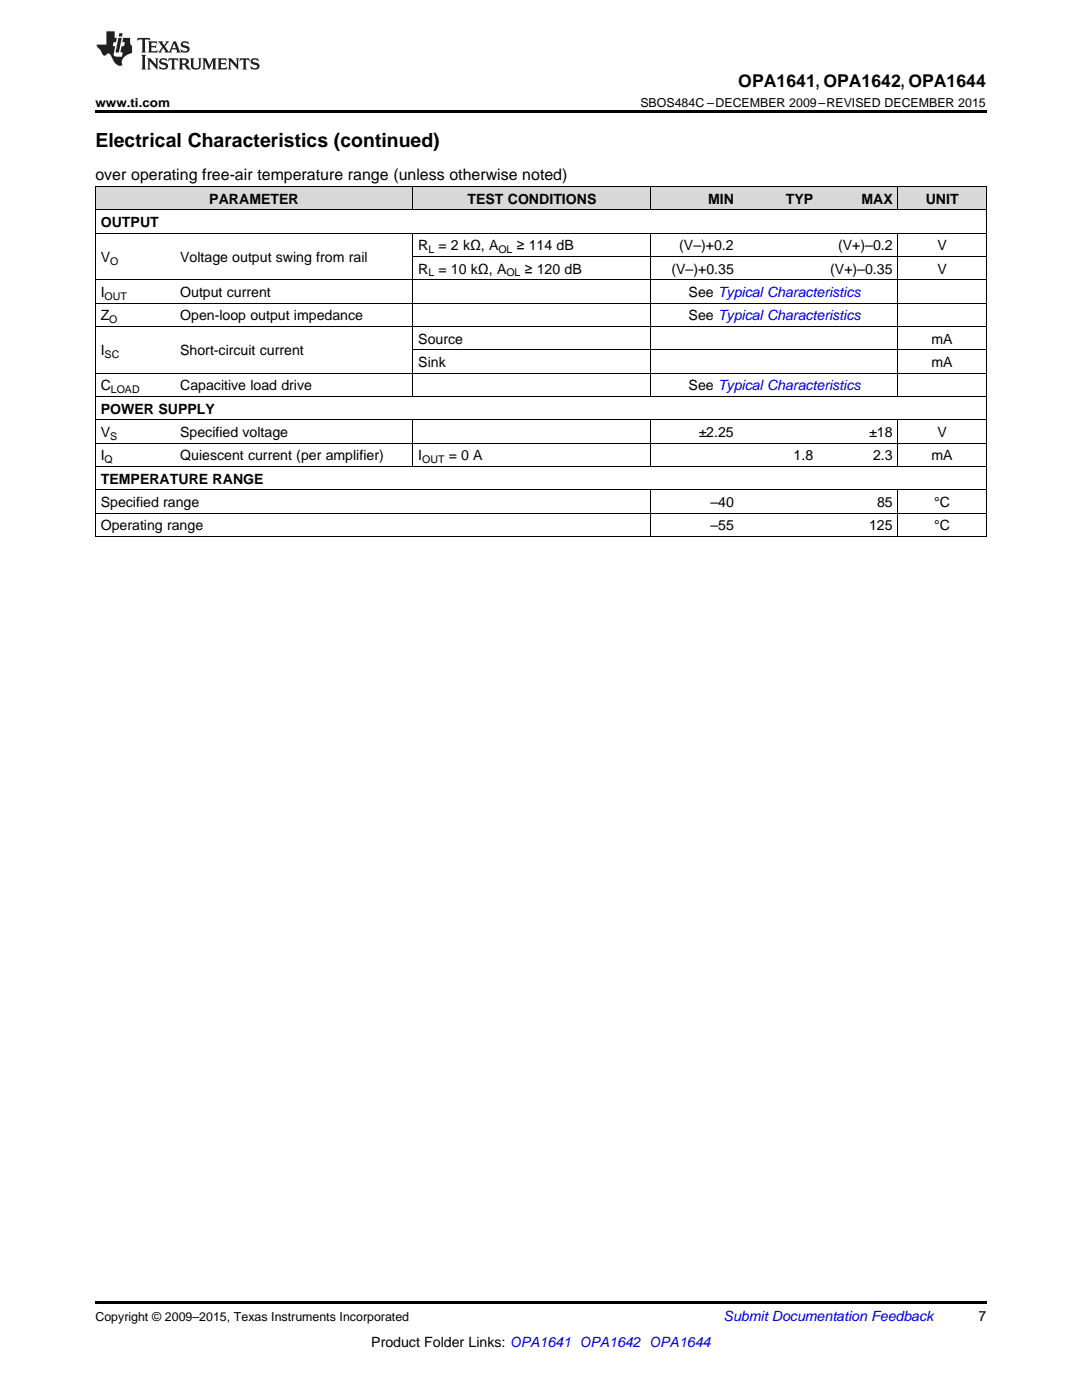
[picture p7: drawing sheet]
<svg xmlns="http://www.w3.org/2000/svg" width="216mm" height="279mm" viewBox="0 0 216 279" stroke-linecap="round" stroke-linejoin="round" font-family="sans-serif">
<defs><g id="words">
<text font-size="3.9" x="19" y="29.3">Electrical Characteristics (continued)</text>
<text font-size="3.5" x="147.3" y="17.3">OPA1641, OPA1642, OPA1644</text>
<text font-size="3.2" x="19" y="36">over operating free-air temperature range (unless otherwise noted)</text>
<g font-size="2.8">
<text x="41.8" y="40.6">PARAMETER</text>
<text x="93.3" y="40.6">TEST CONDITIONS</text>
<text x="141.3" y="40.6">MIN</text>
<text x="156.8" y="40.6">TYP</text>
<text x="171.9" y="40.6">MAX</text>
<text x="184.7" y="40.6">UNIT</text>
<text x="20.1" y="45.3">OUTPUT</text>
<text x="20.1" y="52.3">V</text>
<text x="35.9" y="52.3">Voltage output swing from rail</text>
<text x="83.5" y="50">R</text>
<text x="87.5" y="50">= 2 kΩ, A</text>
<text x="103.1" y="50">≥ 114 dB</text>
<text x="135.5" y="50">(V–)+0.2</text>
<text x="167.3" y="50">(V+)–0.2</text>
<text x="187" y="50">V</text>
<text x="20.1" y="59.3">I</text>
<text x="35.9" y="59.3">Output current</text>
<text x="83.5" y="54.6">R</text>
<text x="87.5" y="54.6">= 10 kΩ, A</text>
<text x="104.7" y="54.6">≥ 120 dB</text>
<text x="134" y="54.6">(V–)+0.35</text>
<text x="137.4" y="59.3">See Typical Characteristics</text>
<text x="165.7" y="54.6">(V+)–0.35</text>
<text x="187" y="54.6">V</text>
<text x="20.1" y="63.9">Z</text>
<text x="35.9" y="63.9">Open-loop output impedance</text>
<text x="137.4" y="63.9">See Typical Characteristics</text>
<text x="20.1" y="70.9">I</text>
<text x="35.9" y="70.9">Short-circuit current</text>
<text x="83.5" y="68.6">Source</text>
<text x="185.9" y="68.6">mA</text>
<text x="20.1" y="77.9">C</text>
<text x="35.9" y="77.9">Capacitive load drive</text>
<text x="83.5" y="73.2">Sink</text>
<text x="137.4" y="77.9">See Typical Characteristics</text>
<text x="185.9" y="73.2">mA</text>
<text x="20.1" y="82.5">POWER SUPPLY</text>
<text x="20.1" y="87.2">V</text>
<text x="35.9" y="87.2">Specified voltage</text>
<text x="139.4" y="87.2">±2.25</text>
<text x="173.5" y="87.2">±18</text>
<text x="187" y="87.2">V</text>
<text x="20.1" y="91.9">I</text>
<text x="35.9" y="91.9">Quiescent current (per amplifier)</text>
<text x="83.5" y="91.9">I</text>
<text x="89.5" y="91.9">= 0 A</text>
<text x="158.4" y="91.9">1.8</text>
<text x="174.2" y="91.9">2.3</text>
<text x="185.9" y="91.9">mA</text>
<text x="20.1" y="96.5">TEMPERATURE RANGE</text>
<text x="20.1" y="101.2">Specified range</text>
<text x="141.7" y="101.2">–40</text>
<text x="175" y="101.2">85</text>
<text x="186.4" y="101.2">°C</text>
<text x="20.1" y="105.8">Operating range</text>
<text x="141.7" y="105.8">–55</text>
<text x="173.4" y="105.8">125</text>
<text x="186.4" y="105.8">°C</text>
<text x="195.3" y="263.6">7</text>
<text x="74.1" y="268.9">Product Folder Links: OPA1641 OPA1642 OPA1644</text>
</g>
<text font-size="2.8" fill="#0000c8" x="144.4" y="263.6">Submit Documentation Feedback</text>
<g font-size="2.5">
<text x="19" y="21.4">www.ti.com</text>
<text x="127.8" y="21.4">SBOS484C –DECEMBER 2009–REVISED DECEMBER 2015</text>
<text x="19" y="263.6">Copyright © 2009–2015, Texas Instruments Incorporated</text>
</g>
<g font-size="2.1">
<text x="22" y="52.8">O</text>
<text x="85.5" y="50.5">L</text>
<text x="99.4" y="50.5">OL</text>
<text x="20.9" y="59.8">OUT</text>
<text x="85.5" y="55.2">L</text>
<text x="101" y="55.2">OL</text>
<text x="21.8" y="64.5">O</text>
<text x="20.9" y="71.5">SC</text>
<text x="22.1" y="78.5">LOAD</text>
<text x="22" y="87.8">S</text>
<text x="20.9" y="92.4">Q</text>
<text x="84.2" y="92.4">OUT</text>
</g>
</g></defs>
<g fill="#d8d8d8">
<path d="M19 37.3h15.9v4.6h-15.9z"/>
<path d="M34.9 37.3h47.5v4.6h-47.5z"/>
<path d="M82.4 37.3h47.5v4.6h-47.5z"/>
<path d="M129.9 37.3h17.6v4.6h-17.6z"/>
<path d="M147.5 37.3h15.9v4.6h-15.9z"/>
<path d="M163.4 37.3h15.8v4.6h-15.8z"/>
<path d="M179.2 37.3h17.6v4.6h-17.6z"/>
</g>
<path d="M19 22h177.8v.5h-177.8zM19 259.7h177.8v.5h-177.8z" fill="#000"/>
<g fill="none" stroke="#000" stroke-width=".2">
<path d="M19 37.2h177.8M19.1 37.2v69.9M82.4 37.2v4.7M129.9 37.2v4.7M179.2 37.2v4.7M196.8 37.2v69.9M19 55.8h177.8M19 46.5h177.8M19 41.9h177.8M82.4 46.6v32.6M82.4 51.2h114.4M129.9 46.6v32.6"/>
<path d="M179.2 46.6v32.6M19 79.1h177.8M19 74.5h177.8M19 65.1h177.8M19 60.5h177.8M82.4 69.8h114.4M19 97.7h177.8M19 93.1h177.8M19 88.4h177.8M19 83.8h177.8M82.4 83.8v9.3M129.9 83.8v9.3"/>
<path d="M129.9 97.8v9.3M179.2 83.8v9.3M179.2 97.8v9.3M19 107.1h177.8M19 102.4h177.8"/>
</g>
<g fill="#231f20">
<path d="M27.5 7.6l-.1 .5 .4-.2h.6v.1v2.1l-.2 .4h1l-.3-.4v-2.1l.1-.1h.5l.5 .2-.2-.5zM29.5 8.3l.2 .3v1.5l-.2 .4h1.8l.2-.6a1.04 1.04 0 0 1-1.3 .2v-.7h.6l.3 .2v-.6l-.3 .2h-.6v-.6l.8-.1 .4 .3-.2-.5zM31.5 8.3l.9 1.1-.9 1.1h.8l-.2-.2 .5-.7 .4 .7-.2 .2h1.5l-.1-.2 .1-.4h.9l.1 .4-.2 .2h1l-.3-.3-.7-1.9h-.5l-.9 2-.8-1 .9-1h-.8l.1 .3-.3 .5-.4-.6 .2-.2zM34.7 8.6l.4 1h-.7zM36.3 8.4a.63 .63 0 0 0-.2 .7 .63 .63 0 0 0 .6 .4l.6 .2 .1 .2a.75 .75 0 0 1-.7 .4 .75 .75 0 0 1-.6-.5l.1 .7 .1-.1a1.11 1.11 0 0 0 1.5-.6 1.13 1.13 0 0 0-1.2-.8l-.1-.4a1.04 1.04 0 0 1 1.2 .2l-.2-.5-.1 .1-.5-.2zM28.2 10.9l.2 .4v2.2l-.2 .4h1l-.3-.4v-2.2l.3-.4zM29.3 11.6l.3 .4v1.5l-.3 .4h.8l-.2-.4v-1.3l1.5 1.7v-1.9l.2-.4h-.7l.2 .4v.9l-1.1-1.3zM32 11.8a.62 .62 0 0 0-.2 .7 .62 .62 0 0 0 .6 .4l.6 .1 .1 .3a.76 .76 0 0 1-.7 .3 .76 .76 0 0 1-.6-.4l.1 .7 .1-.1a1.11 1.11 0 0 0 1.5-.6 1.13 1.13 0 0 0-1.2-.8l-.1-.4a1.04 1.04 0 0 1 1.2 .2l-.2-.6-.1 .1-.5-.1zM33.7 11.6l-.2 .6a.61 .61 0 0 1 .8-.3v1.6l-.2 .4h.9l-.2-.4v-1.6a.63 .63 0 0 1 .8 .3l-.2-.6zM35.6 11.6l.3 .4v1.5l-.3 .4h1l-.2-.2v-.8l.5 .2a.76 .76 0 0 0 1.2 .7l-1-1a.58 .58 0 0 0 .6-.5 .58 .58 0 0 0-.5-.6zM36.4 11.9h.1a.45 .45 0 0 1 .5 .1 .45 .45 0 0 1 .1 .5l-.7 .2zM37.9 11.6l.2 .2a2.17 2.17 0 0 0 .3 1.9 .99 .99 0 0 0 1.6-.6v-1.1l.2-.4h-.7l.2 .2a1.92 1.92 0 0 1-.2 1.8 .6 .6 0 0 1-.9-.5v-1.1l.2-.4zM40.4 11.6l.2 .4v1.5l-.2 .4h.7l-.2-.4v-1.4l.8 1.8 .8-1.8v1.4l-.2 .4h.9l-.2-.4v-1.5l.2-.4h-.8l-.6 1.5-.6-1.5zM43.4 11.6l.2 .4v1.5l-.2 .4h1.8l.2-.6a1.04 1.04 0 0 1-1.3 .1v-.6h.5l.4 .2v-.6l-.4 .2h-.5v-.7h.8l.3 .3-.1-.6zM45.5 11.6l.2 .4v1.5l-.2 .4h.7l-.2-.4v-1.3l1.5 1.7v-1.9l.2-.4h-.7l.2 .4v.9l-1.1-1.3zM47.9 11.6l-.1 .6a.61 .61 0 0 1 .8-.3v1.6l-.3 .4h1l-.3-.4 .1-1.6a.63 .63 0 0 1 .7 .3l-.1-.6zM50.2 11.8a.62 .62 0 0 0-.2 .7 .62 .62 0 0 0 .6 .4l.6 .1 .2 .3a.76 .76 0 0 1-.8 .3 .76 .76 0 0 1-.6-.4l.1 .7 .2-.1a1.11 1.11 0 0 0 1.5-.6 1.13 1.13 0 0 0-1.3-.8l-.1-.4a1.04 1.04 0 0 1 1.2 .2l-.1-.6-.2 .1-.5-.1z"/>
<path d="M21.2 6.3v2.6h-1.9l.1 .4 .7 .9a.91 .91 0 0 0 1 .8 .56 .56 0 0 1 .5-.3 .56 .56 0 0 1 .5 .3l.4 .8a1.53 1.53 0 0 0 1.9 1.2 1.54 1.54 0 0 1 1-2.1l.9-.3v-1.4a1.52 1.52 0 0 1-.3-1.6h-1.4l-.2 .8h.5l-.2 .8h-.4l-.2 1v.2l.4 .1-.2 .8a1.93 1.93 0 0 1-1.6-.3l.3-1.8h-.5l.2-.8h.4l.2-.8h-.4v-1.3zM23.6 7.6l-.6 2.9h.7l.6-2.9zM23.8 6.6l-.1 .7h.6l.2-.7z"/>
</g>
<use href="#words"/>
</svg>
